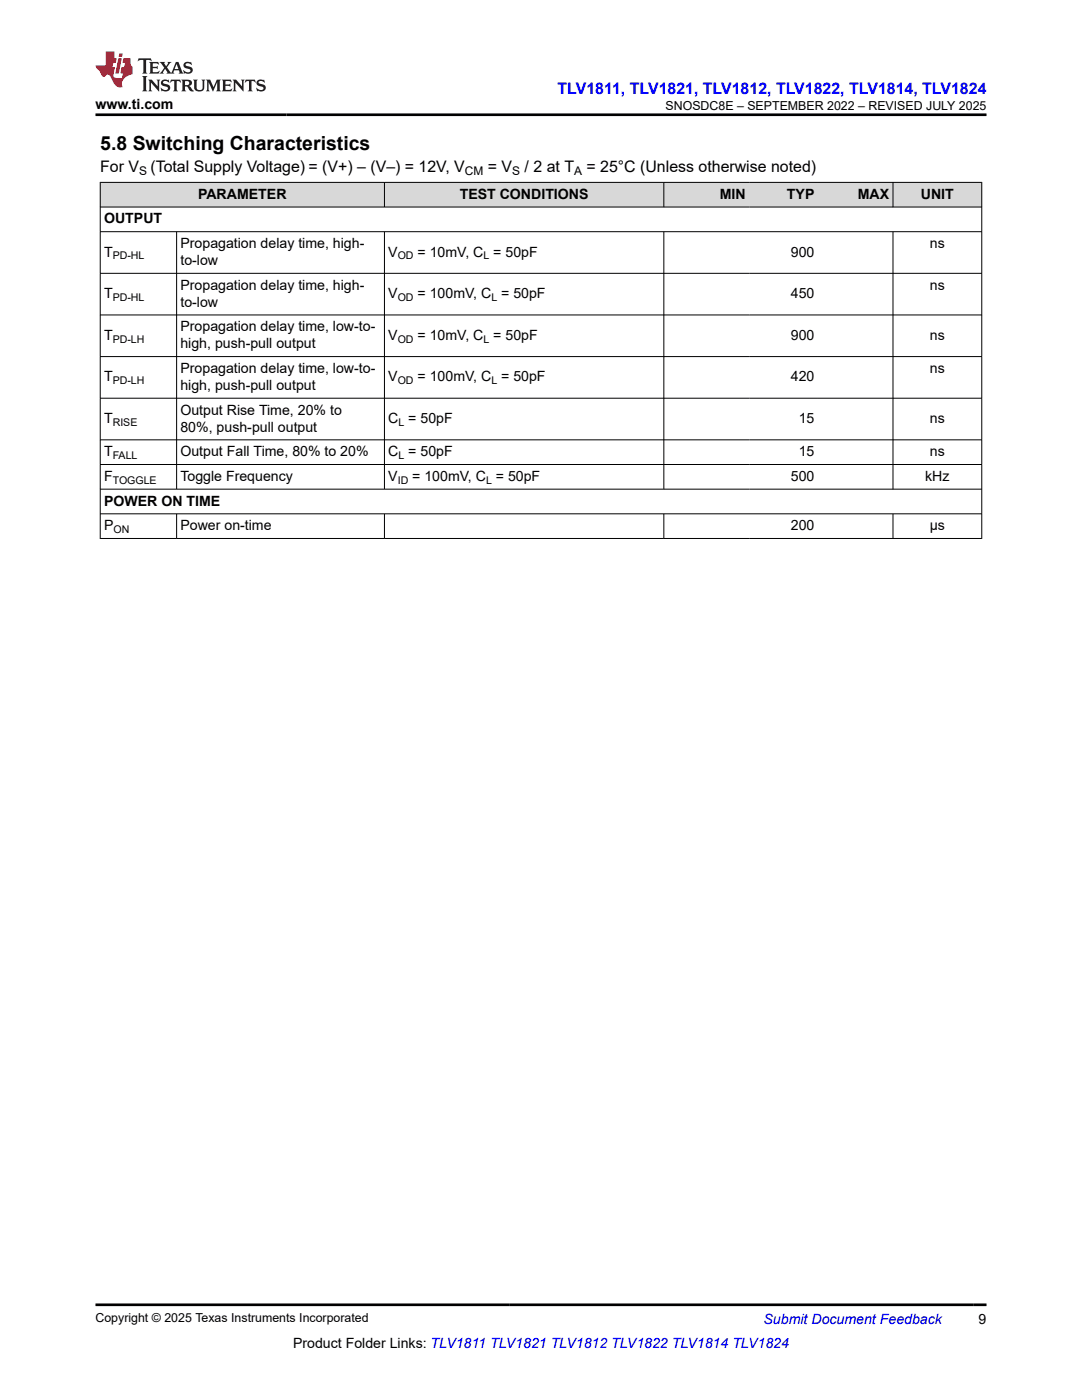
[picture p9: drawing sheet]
<svg xmlns="http://www.w3.org/2000/svg" width="216mm" height="279mm" viewBox="0 0 216 279" stroke-linecap="round" stroke-linejoin="round" font-family="sans-serif">
<defs><g id="words">
<text font-size="3.9" x="20" y="29.9">5.8 Switching Characteristics</text>
<text font-size="3.2" fill="#00f" x="111.3" y="18.7">TLV1811, TLV1821, TLV1812, TLV1822, TLV1814, TLV1824</text>
<g font-size="3.2">
<text x="20" y="34.3">For V</text>
<text x="30" y="34.3">(Total Supply Voltage) = (V+) – (V–) = 12V, V</text>
<text x="97.4" y="34.3">= V</text>
<text x="104.7" y="34.3">/ 2 at T</text>
<text x="117" y="34.3">= 25°C (Unless otherwise noted)</text>
</g>
<g font-size="2.8">
<text x="19" y="21.8">www.ti.com</text>
<text x="39.5" y="39.7">PARAMETER</text>
<text x="91.7" y="39.7">TEST CONDITIONS</text>
<text x="143.6" y="39.7">MIN</text>
<text x="157" y="39.7">TYP</text>
<text x="171.1" y="39.7">MAX</text>
<text x="183.8" y="39.7">UNIT</text>
<text x="20.8" y="44.6">OUTPUT</text>
<text x="20.8" y="51.2">T</text>
<text x="36" y="49.5">Propagation delay time, high-</text>
<text x="36" y="52.9">to-low</text>
<text x="77.5" y="51.2">V</text>
<text x="83.3" y="51.2">= 10mV, C = 50pF</text>
<text x="157.8" y="51.2">900</text>
<text x="185.6" y="49.5">ns</text>
<text x="20.8" y="59.5">T</text>
<text x="36" y="57.8">Propagation delay time, high-</text>
<text x="77.5" y="59.5">V</text>
<text x="83.3" y="59.5">= 100mV, C = 50pF</text>
<text x="157.8" y="59.5">450</text>
<text x="185.6" y="57.8">ns</text>
<text x="36" y="61.2">to-low</text>
<text x="20.8" y="67.8">T</text>
<text x="36" y="66.1">Propagation delay time, low-to-</text>
<text x="36" y="69.5">high, push-pull output</text>
<text x="77.5" y="67.8">V</text>
<text x="83.3" y="67.8">= 10mV, C = 50pF</text>
<text x="157.8" y="67.8">900</text>
<text x="185.6" y="67.8">ns</text>
<text x="20.8" y="76.1">T</text>
<text x="36" y="74.4">Propagation delay time, low-to-</text>
<text x="36" y="77.8">high, push-pull output</text>
<text x="77.5" y="76.1">V</text>
<text x="83.3" y="76.1">= 100mV, C = 50pF</text>
<text x="157.8" y="76.1">420</text>
<text x="185.6" y="74.4">ns</text>
<text x="36" y="82.7">Output Rise Time, 20% to</text>
<text x="20.8" y="84.4">T</text>
<text x="36" y="86.1">80%, push-pull output</text>
<text x="77.5" y="84.4">C = 50pF</text>
<text x="159.4" y="84.4">15</text>
<text x="185.6" y="84.4">ns</text>
<text x="20.8" y="91.1">T</text>
<text x="20.8" y="96">F</text>
<text x="36" y="91.1">Output Fall Time, 80% to 20%</text>
<text x="36" y="96">Toggle Frequency</text>
<text x="77.5" y="91.1">C = 50pF</text>
<text x="77.5" y="96">V</text>
<text x="82.3" y="96">= 100mV, C = 50pF</text>
<text x="157.8" y="96">500</text>
<text x="159.4" y="91.1">15</text>
<text x="184.6" y="96">kHz</text>
<text x="185.6" y="91.1">ns</text>
<text x="20.8" y="100.9">POWER ON TIME</text>
<text x="20.8" y="105.8">P</text>
<text x="36" y="105.8">Power on-time</text>
<text x="157.8" y="105.8">200</text>
<text x="185.5" y="105.8">µs</text>
<text x="58.5" y="269">Product Folder Links: TLV1811 TLV1821 TLV1812 TLV1822 TLV1814 TLV1824</text>
<text x="195.3" y="264.2">9</text>
</g>
<text font-size="2.8" fill="#00f" x="152.4" y="264.2">Submit Document Feedback</text>
<g font-size="2.5">
<text x="132.8" y="21.9">SNOSDC8E – SEPTEMBER 2022 – REVISED JULY 2025</text>
<text x="19" y="263.9">Copyright © 2025 Texas Instruments Incorporated</text>
</g>
<g font-size="2.4">
<text x="27.8" y="34.9">S</text>
<text x="92.8" y="34.9">CM</text>
<text x="102.2" y="34.9">S</text>
<text x="114.6" y="34.9">A</text>
</g>
<g font-size="2.1">
<text x="22.5" y="51.8">PD-HL</text>
<text x="79.4" y="51.8">OD</text>
<text x="96.5" y="51.8">L</text>
<text x="22.5" y="60.1">PD-HL</text>
<text x="79.4" y="60.1">OD</text>
<text x="98" y="60.1">L</text>
<text x="22.5" y="68.4">PD-LH</text>
<text x="79.4" y="68.4">OD</text>
<text x="96.5" y="68.4">L</text>
<text x="22.5" y="76.7">PD-LH</text>
<text x="79.4" y="76.7">OD</text>
<text x="98" y="76.7">L</text>
<text x="22.5" y="85">RISE</text>
<text x="79.5" y="85">L</text>
<text x="22.5" y="91.6">FALL</text>
<text x="79.5" y="91.6">L</text>
<text x="22.5" y="96.5">TOGGLE</text>
<text x="79.4" y="96.5">ID</text>
<text x="97" y="96.5">L</text>
<text x="22.6" y="106.4">ON</text>
</g>
</g></defs>
<g fill="#d8d8d8">
<path d="M20 36.4h175.9v4.9h-175.9z" fill-rule="evenodd"/>
<path d="M20.1 36.5h56.5v4.8h-56.5z" fill-rule="evenodd"/>
<path d="M76.8 36.5h55.6v4.8h-55.6z" fill-rule="evenodd"/>
<path d="M132.5 36.5h17v4.8h-17z" fill-rule="evenodd"/>
<path d="M149.5 36.5h13.7v4.8h-13.7z" fill-rule="evenodd"/>
<path d="M163.2 36.5h14.9v4.8h-14.9z" fill-rule="evenodd"/>
<path d="M178.2 36.5h17.6v4.8h-17.6z" fill-rule="evenodd"/>
</g>
<g fill="none" stroke="#000" stroke-width=".2">
<path d="M19.9 36.4h176.1M20 36.3v71.2M76.7 36.3v5.1M132.5 36.3v5.1M178.2 36.3v5.1M195.9 36.3v71.2M19.9 41.3h176.1M19.9 46.2h176.1M19.9 54.5h176.1M35.2 46.2v51.5M76.7 46.2v51.5M132.5 46.2v51.5"/>
<path d="M178.2 46.2v51.5M19.9 62.9h176.1M19.9 71.2h176.1M19.9 79.5h176.1M19.9 87.8h176.1M19.9 92.7h176.1M19.9 97.6h176.1M19.9 102.5h176.1M19.9 107.5h176.1M35.2 102.5v5M76.7 102.5v5M132.5 102.5v5"/>
<path d="M178.2 102.5v5"/>
</g>
<path d="M27.7 11.6l-.2 .6 .5-.2h.6v.1v2.2l-.2 .4h1l-.2-.4v-2.2v-.1h.5l.5 .2-.1-.6zM29.8 12.4l.2 .3v1.6l-.2 .4h1.9l.1-.6a1.08 1.08 0 0 1-1.3 .2v-.7h.6l.4 .2v-.7l-.4 .2h-.6v-.5l.2-.2a1 1 0 0 1 1 .3l-.1-.5zM31.8 12.4l1 1.1-1 1.2h.9l-.2-.2 .4-.8 .5 .8-.2 .2h1.6l-.2-.2 .1-.5h1l.1 .5-.1 .2h.9l-.2-.4-.8-1.9h-.5l-1 2.1-.8-1.1 .9-1h-.8l.2 .2-.5 .6-.3-.6 .1-.2zM35.2 12.8l.4 1h-.8zM36.8 12.5a.65 .65 0 0 0-.2 .7 .65 .65 0 0 0 .6 .5l.7 .1 .1 .3a.79 .79 0 0 1-.7 .4 .79 .79 0 0 1-.7-.5l.1 .7 .2-.1a.93 .93 0 0 0 1.1 0 .93 .93 0 0 0 .4-.9 1.46 1.46 0 0 0-1.2-.6l-.1-.3a1.09 1.09 0 0 1 1.2 .2l-.2-.6-.1 .1-.6-.2zM28.4 15.2l.2 .4v2.2l-.2 .4h1l-.2-.4v-2.2l.2-.4zM29.6 15.9l.2 .4v1.5l-.2 .4h.8l-.3-.4v-1.3l1.7 1.8v-2l.2-.4h-.8l.2 .2 .1 1.1-1.2-1.3zM32.3 16a.65 .65 0 0 0-.2 .8 .65 .65 0 0 0 .7 .4l.6 .2 .1 .2a.79 .79 0 0 1-.7 .4 .79 .79 0 0 1-.7-.5l.1 .7 .2-.1a.93 .93 0 0 0 1.1 .1 .93 .93 0 0 0 .4-1 1.46 1.46 0 0 0-1.2-.5l-.1-.4a1.09 1.09 0 0 1 1.2 .2l-.2-.6-.1 .1-.6-.1zM34.1 15.9l-.1 .6a.63 .63 0 0 1 .7-.3l.1 1.6-.3 .4h1l-.2-.4v-1.6a.66 .66 0 0 1 .8 .3l-.1-.6zM36.2 15.9l.2 .4v1.5l-.2 .4h.9l-.2-.2v-.7h.5l.1 .2a.79 .79 0 0 0 1.2 .6l-1-.9a.61 .61 0 0 0 .6-.6 .61 .61 0 0 0-.5-.7zM36.9 16.2h.2a.47 .47 0 0 1 .5 .1 .47 .47 0 0 1 .1 .5l-.2 .1-.6 .1zM38.5 15.9l.2 .2a2.27 2.27 0 0 0 .4 2 1.04 1.04 0 0 0 1.7-.7v-1.3l.2-.2h-.8l.2 .4v1.1a.6 .6 0 0 1-.6 .6 .6 .6 0 0 1-.6-.6v-1.1l.3-.4zM41.1 15.9l.2 .4v1.5l-.2 .4h.7l-.2-.4v-1.4l.9 1.9 .8-1.9v1.4l-.2 .4h1l-.3-.4v-1.5l.3-.4h-.8l-.7 1.5-.7-1.5zM44.3 15.9l.2 .4v1.5l-.2 .4h1.9l.1-.6a1.09 1.09 0 0 1-1.3 .2v-.7h.6l.4 .2v-.6l-.4 .2h-.6v-.6l.2-.1a1.01 1.01 0 0 1 1 .3l-.1-.6zM46.4 15.9l.3 .4v1.5l-.3 .4h.8l-.2-.4v-1.3l1.6 1.8v-2l.2-.4h-.7l.2 .2v1.1l-1.2-1.3zM49 15.9l-.1 .6a.63 .63 0 0 1 .8-.3v1.6l-.3 .4h1l-.2-.4v-1.6a.66 .66 0 0 1 .8 .3l-.1-.6zM51.4 16a.65 .65 0 0 0-.2 .8 .65 .65 0 0 0 .6 .4l.6 .2 .2 .2a.79 .79 0 0 1-.8 .4 .79 .79 0 0 1-.6-.5l.1 .7 .2-.1a.93 .93 0 0 0 1 .1 .93 .93 0 0 0 .5-1 1.46 1.46 0 0 0-1.3-.5l-.1-.4a1.09 1.09 0 0 1 1.3 .2l-.2-.6-.2 .1-.5-.1z" fill="#231f20"/>
<path d="M21.1 10.3v2.7h-2.1l.1 .4 .9 1a.95 .95 0 0 0 .9 .9 .59 .59 0 0 1 .6-.4 .59 .59 0 0 1 .5 .3l.4 .8a1.59 1.59 0 0 0 2.1 1.4 1.61 1.61 0 0 1 1-2.3l1-.3-.1-1.5a1.59 1.59 0 0 1-.4-1.7h-1.4l-.2 .9h.5l-.1 .9h-.5l-.2 .9v.3l.4 .1-.2 .9h-.6a.73 .73 0 0 1-1.1-.7l.3-1.5h-.5l.2-.9h.5l.2-.9h-.5v-1.3zM23.6 11.6l-.6 3.1h.7l.6-3.1zM23.8 10.7l-.1 .6h.7l.1-.6z" fill="#ed1c24"/>
<path d="M19 22.9h177.8M19 260.4h177.8" fill="none" stroke="#000" stroke-width=".53"/>
<use href="#words"/>
</svg>
